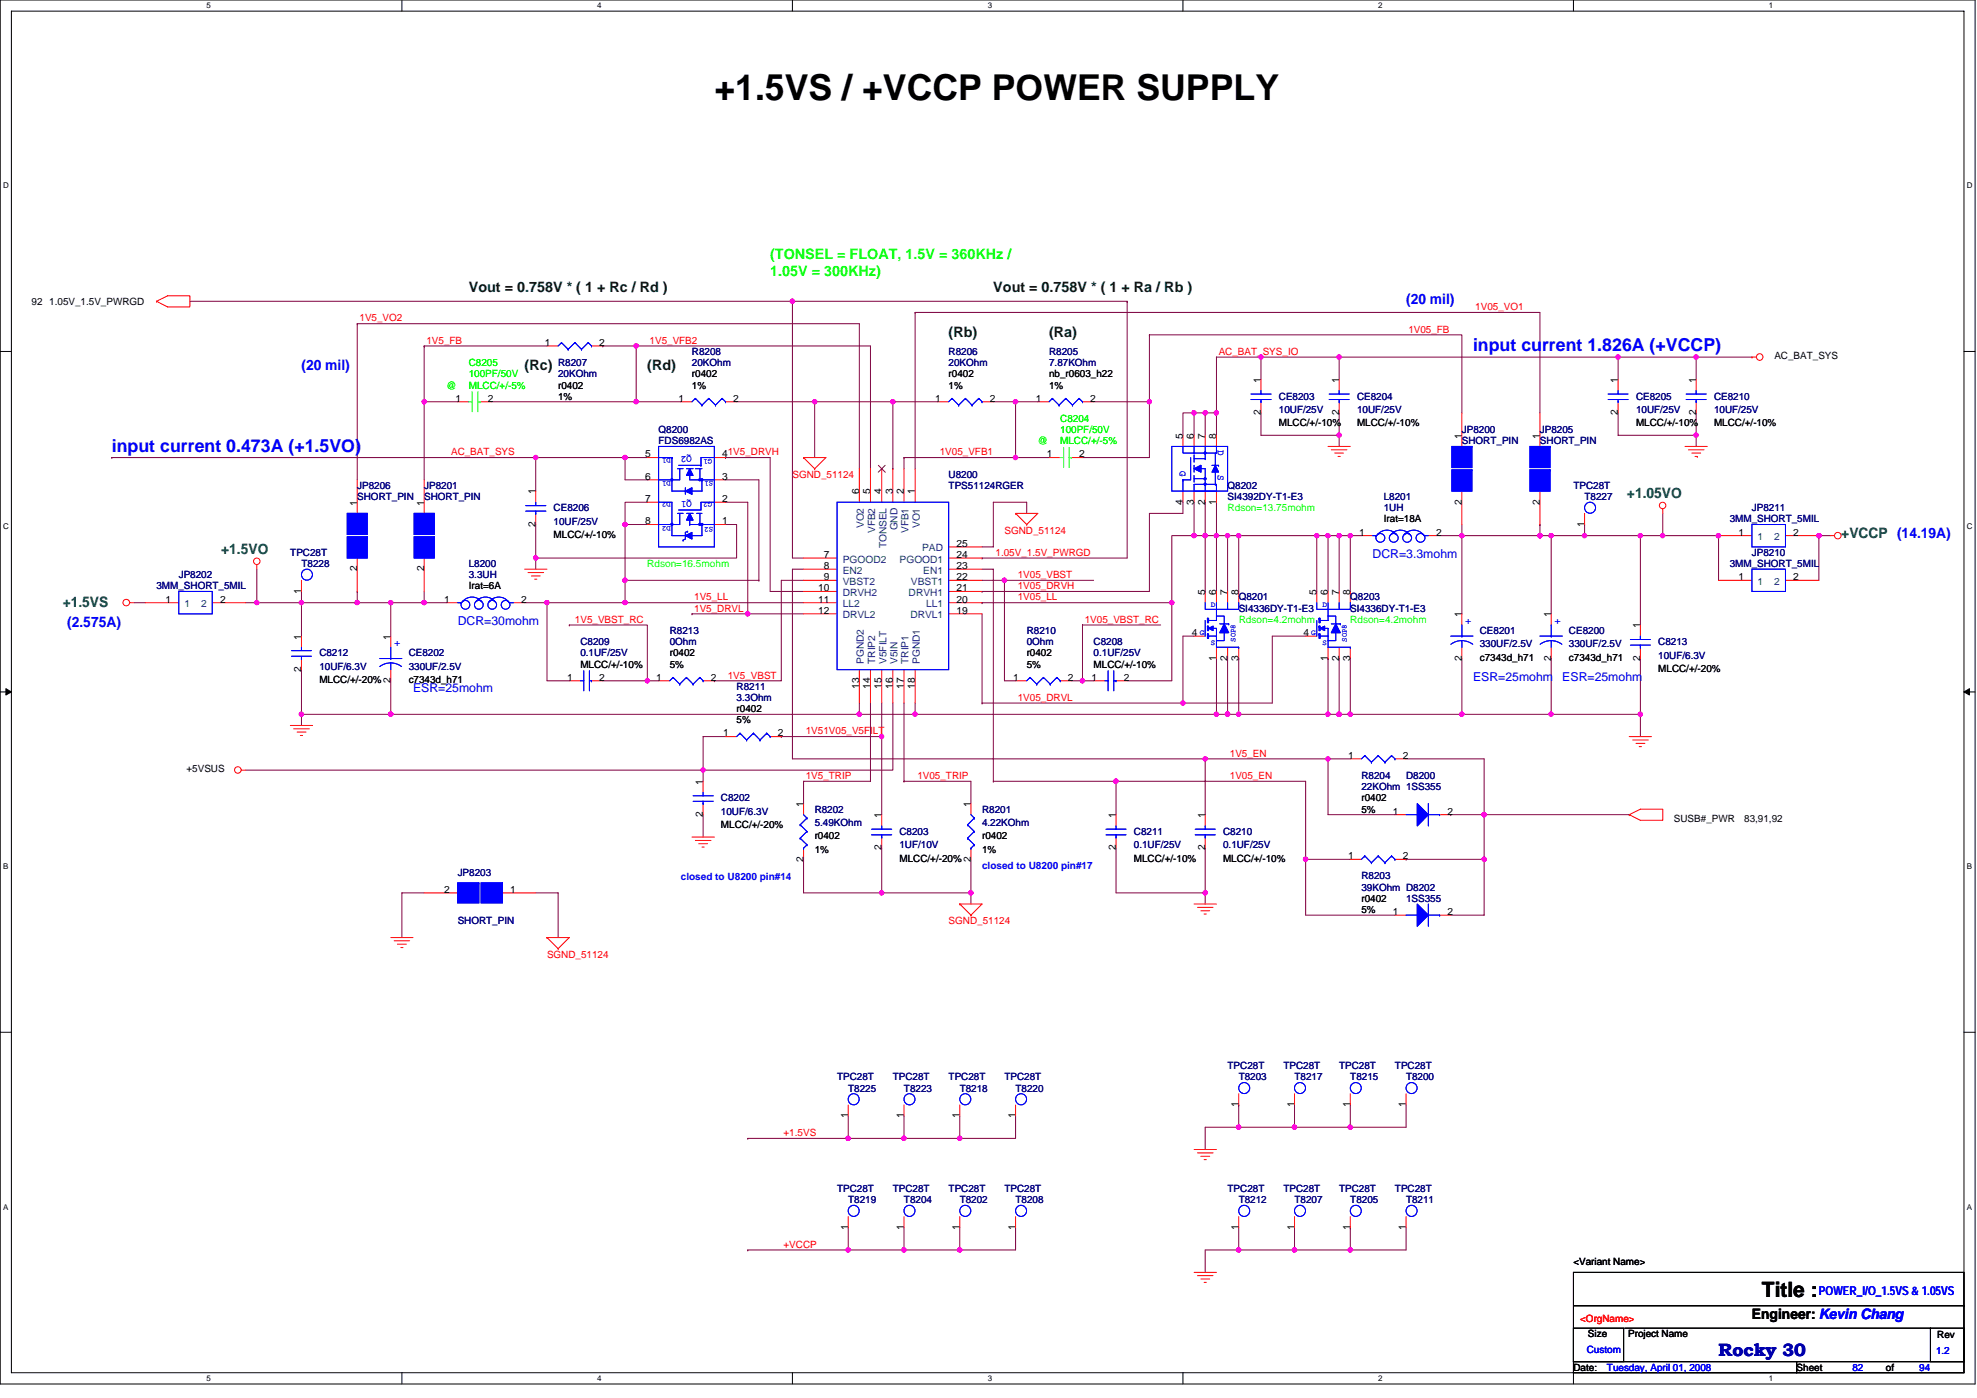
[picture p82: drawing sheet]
<svg xmlns="http://www.w3.org/2000/svg" width="297mm" height="210mm" viewBox="0 0 297 210" stroke-linecap="round" stroke-linejoin="round" font-family="sans-serif">
<defs><g id="words">
<text font-size="5.4" x="107.3" y="15">+1.5VS / +VCCP POWER SUPPLY</text>
<text font-size="3.2" x="264.7" y="194.9">Title :</text>
<g font-size="2.7" fill="#00f">
<text x="221.3" y="52.7">input current 1.826A (+VCCP)</text>
<text x="16.8" y="67.8">input current 0.473A (+1.5VO)</text>
</g>
<text font-size="2.7" fill="#0000a0" x="258.2" y="203.7">Rocky 30</text>
<g font-size="2.2" fill="#0f0">
<text x="115.7" y="38.9">(TONSEL = FLOAT, 1.5V = 360KHz /</text>
<text x="115.7" y="41.4">1.05V = 300KHz)</text>
</g>
<g font-size="2.2" fill="#004000">
<text x="70.4" y="43.9">Vout = 0.758V * ( 1 + Rc / Rd )</text>
<text x="149.2" y="43.9">Vout = 0.758V * ( 1 + Ra / Rb )</text>
<text x="142.5" y="50.6">(Rb)</text>
<text x="157.6" y="50.6">(Ra)</text>
<text x="78.8" y="55.6">(Rc)</text>
<text x="97.3" y="55.6">(Rd)</text>
</g>
<g font-size="2.2" fill="#00f">
<text x="211.3" y="45.6">(20 mil)</text>
<text x="45.3" y="55.6">(20 mil)</text>
<text x="10.1" y="94.2">(2.575A)</text>
</g>
<g font-size="2.2" fill="#008000">
<text x="244.5" y="74.8">+1.05VO</text>
<text x="33.2" y="83.1">+1.5VO</text>
<text x="276.6" y="80.8">+VCCP (14.19A)</text>
<text x="9.4" y="91.2">+1.5VS</text>
</g>
<text font-size="2.2" x="263.2" y="198.1">Engineer: Kevin Chang</text>
<g font-size="1.8" fill="#00f">
<text x="206.2" y="83.8">DCR=3.3mohm</text>
<text x="68.8" y="93.9">DCR=30mohm</text>
<text x="62.1" y="103.9">ESR=25mohm</text>
<text x="221.3" y="102.2">ESR=25mohm</text>
<text x="234.7" y="102.2">ESR=25mohm</text>
<text x="273.3" y="194.5">POWER_I/O_1.5VS &amp; 1.05VS</text>
</g>
<g font-size="1.5">
<text x="4.7" y="45.8">92</text>
<text x="7.4" y="45.8">1.05V_1.5V_PWRGD</text>
<text x="81.8" y="51.9">1</text>
<text x="90" y="51.9">2</text>
<text x="266.6" y="54">AC_BAT_SYS</text>
<text x="83.9" y="58.4">r0402</text>
<text x="104" y="56.7">r0402</text>
<text x="104" y="58.4">1%</text>
<text x="142.5" y="56.7">r0402</text>
<text x="142.5" y="58.4">1%</text>
<text x="157.6" y="56.7">nb_r0603_h22</text>
<text x="157.6" y="58.4">1%</text>
<text x="189.4" y="57.5" transform="rotate(-90 189.4 57.5)">1</text>
<text x="201.2" y="57.5" transform="rotate(-90 201.2 57.5)">1</text>
<text x="243.1" y="57.5" transform="rotate(-90 243.1 57.5)">1</text>
<text x="254.8" y="57.5" transform="rotate(-90 254.8 57.5)">1</text>
<text x="68.4" y="60.3">1</text>
<text x="73.3" y="60.3">2</text>
<text x="83.9" y="60">1%</text>
<text x="102" y="60.3">1</text>
<text x="110.2" y="60.3">2</text>
<text x="140.5" y="60.3">1</text>
<text x="148.7" y="60.3">2</text>
<text x="155.6" y="60.3">1</text>
<text x="163.8" y="60.3">2</text>
<text x="177.7" y="65.9" transform="rotate(-90 177.7 65.9)">5</text>
<text x="179.4" y="65.9" transform="rotate(-90 179.4 65.9)">6</text>
<text x="181.1" y="65.9" transform="rotate(-90 181.1 65.9)">7</text>
<text x="182.7" y="65.9" transform="rotate(-90 182.7 65.9)">8</text>
<text x="189.4" y="62.4" transform="rotate(-90 189.4 62.4)">2</text>
<text x="192.1" y="64.1">MLCC/+/-10%</text>
<text x="201.2" y="62.4" transform="rotate(-90 201.2 62.4)">2</text>
<text x="203.9" y="64.1">MLCC/+/-10%</text>
<text x="219.6" y="65.9" transform="rotate(-90 219.6 65.9)">1</text>
<text x="231.3" y="65.9" transform="rotate(-90 231.3 65.9)">1</text>
<text x="243.1" y="62.4" transform="rotate(-90 243.1 62.4)">2</text>
<text x="245.8" y="64.1">MLCC/+/-10%</text>
<text x="254.8" y="62.4" transform="rotate(-90 254.8 62.4)">2</text>
<text x="257.5" y="64.1">MLCC/+/-10%</text>
<text x="96.9" y="68.7">5</text>
<text x="108.5" y="68.7">41V5_DRVH</text>
<text x="157.3" y="68.7">1</text>
<text x="162.1" y="68.7">2</text>
<text x="53.7" y="75.9" transform="rotate(-90 53.7 75.9)">1</text>
<text x="63.7" y="75.9" transform="rotate(-90 63.7 75.9)">1</text>
<text x="80.5" y="74.3" transform="rotate(-90 80.5 74.3)">1</text>
<text x="96.9" y="72.1">6</text>
<text x="96.9" y="75.4">7</text>
<text x="108.5" y="75.4">2</text>
<text x="108.5" y="72.1">3</text>
<text x="129.1" y="74.3" transform="rotate(-90 129.1 74.3)">6</text>
<text x="130.8" y="74.3" transform="rotate(-90 130.8 74.3)">5</text>
<text x="132.5" y="74.3" transform="rotate(-90 132.5 74.3)">4</text>
<text x="134.1" y="74.3" transform="rotate(-90 134.1 74.3)">3</text>
<text x="135.8" y="74.3" transform="rotate(-90 135.8 74.3)">2</text>
<text x="137.5" y="74.3" transform="rotate(-90 137.5 74.3)">1</text>
<text x="177.7" y="75.8" transform="rotate(-90 177.7 75.8)">4</text>
<text x="179.4" y="75.8" transform="rotate(-90 179.4 75.8)">3</text>
<text x="181.1" y="75.8" transform="rotate(-90 181.1 75.8)">2</text>
<text x="182.7" y="75.8" transform="rotate(-90 182.7 75.8)">1</text>
<text x="219.6" y="75.8" transform="rotate(-90 219.6 75.8)">2</text>
<text x="231.3" y="75.8" transform="rotate(-90 231.3 75.8)">2</text>
<text x="80.5" y="79.1" transform="rotate(-90 80.5 79.1)">2</text>
<text x="83.2" y="80.8">MLCC/+/-10%</text>
<text x="96.9" y="78.8">8</text>
<text x="108.5" y="78.8">1</text>
<text x="123.8" y="83.8">7</text>
<text x="143.7" y="83.8">24</text>
<text x="143.7" y="82.1">25</text>
<text x="204.2" y="80.4">1</text>
<text x="207.9" y="78.5">Irat=18A</text>
<text x="215.8" y="80.4">2</text>
<text x="238.1" y="79.1" transform="rotate(-90 238.1 79.1)">1</text>
<text x="261.2" y="80.4">1</text>
<text x="269.4" y="80.4">2</text>
<text x="45.3" y="89.2" transform="rotate(-90 45.3 89.2)">1</text>
<text x="53.7" y="85.8" transform="rotate(-90 53.7 85.8)">2</text>
<text x="63.7" y="85.8" transform="rotate(-90 63.7 85.8)">2</text>
<text x="70.4" y="88.5">Irat=6A</text>
<text x="122.9" y="88.8">10</text>
<text x="123.8" y="85.5">8</text>
<text x="123.8" y="87.1">9</text>
<text x="143.7" y="85.5">23</text>
<text x="143.7" y="88.8">21</text>
<text x="143.7" y="87.1">22</text>
<text x="181.1" y="89.4" transform="rotate(-90 181.1 89.4)">5</text>
<text x="182.7" y="89.4" transform="rotate(-90 182.7 89.4)">6</text>
<text x="184.4" y="89.4" transform="rotate(-90 184.4 89.4)">7</text>
<text x="186.1" y="89.4" transform="rotate(-90 186.1 89.4)">8</text>
<text x="197.8" y="89.4" transform="rotate(-90 197.8 89.4)">5</text>
<text x="199.5" y="89.4" transform="rotate(-90 199.5 89.4)">6</text>
<text x="201.2" y="89.4" transform="rotate(-90 201.2 89.4)">7</text>
<text x="202.9" y="89.4" transform="rotate(-90 202.9 89.4)">8</text>
<text x="261.2" y="87.1">1</text>
<text x="269.4" y="87.1">2</text>
<text x="24.8" y="90.5">1</text>
<text x="33.1" y="90.5">2</text>
<text x="66.8" y="90.5">1</text>
<text x="78.3" y="90.5">2</text>
<text x="122.9" y="90.5">11</text>
<text x="122.9" y="92.2">12</text>
<text x="143.7" y="92.2">19</text>
<text x="143.7" y="90.5">20</text>
<text x="179.1" y="95.5">4</text>
<text x="195.8" y="95.5">4</text>
<text x="219.6" y="92.7" transform="rotate(-90 219.6 92.7)">1</text>
<text x="233" y="92.7" transform="rotate(-90 233 92.7)">1</text>
<text x="246.4" y="94.4" transform="rotate(-90 246.4 94.4)">1</text>
<text x="45.3" y="100.9" transform="rotate(-90 45.3 100.9)">2</text>
<text x="45.3" y="96.1" transform="rotate(-90 45.3 96.1)">1</text>
<text x="58.7" y="96.1" transform="rotate(-90 58.7 96.1)">1</text>
<text x="87.2" y="100.3">MLCC/+/-10%</text>
<text x="100.6" y="98.6">r0402</text>
<text x="100.6" y="100.3">5%</text>
<text x="154.3" y="98.6">r0402</text>
<text x="154.3" y="100.3">5%</text>
<text x="164.3" y="100.3">MLCC/+/-10%</text>
<text x="182.7" y="99.2" transform="rotate(-90 182.7 99.2)">1</text>
<text x="184.4" y="99.2" transform="rotate(-90 184.4 99.2)">2</text>
<text x="186.1" y="99.2" transform="rotate(-90 186.1 99.2)">3</text>
<text x="199.5" y="99.2" transform="rotate(-90 199.5 99.2)">1</text>
<text x="201.2" y="99.2" transform="rotate(-90 201.2 99.2)">2</text>
<text x="202.9" y="99.2" transform="rotate(-90 202.9 99.2)">3</text>
<text x="219.6" y="99.2" transform="rotate(-90 219.6 99.2)">2</text>
<text x="222.3" y="99.3">c7343d_h71</text>
<text x="233" y="99.2" transform="rotate(-90 233 99.2)">2</text>
<text x="235.7" y="99.3">c7343d_h71</text>
<text x="246.4" y="99.2" transform="rotate(-90 246.4 99.2)">2</text>
<text x="249.1" y="100.9">MLCC/+/-20%</text>
<text x="48" y="102.6">MLCC/+/-20%</text>
<text x="58.7" y="102.6" transform="rotate(-90 58.7 102.6)">2</text>
<text x="61.4" y="102.6">c7343d_h71</text>
<text x="85.2" y="102.2">1</text>
<text x="90" y="102.2">2</text>
<text x="98.6" y="102.2">1</text>
<text x="106.8" y="102.2">2</text>
<text x="110.7" y="107">r0402</text>
<text x="129.1" y="103.4" transform="rotate(-90 129.1 103.4)">13</text>
<text x="130.8" y="103.4" transform="rotate(-90 130.8 103.4)">14</text>
<text x="132.5" y="103.4" transform="rotate(-90 132.5 103.4)">15</text>
<text x="134.1" y="103.4" transform="rotate(-90 134.1 103.4)">16</text>
<text x="135.8" y="103.4" transform="rotate(-90 135.8 103.4)">17</text>
<text x="137.5" y="103.4" transform="rotate(-90 137.5 103.4)">18</text>
<text x="152.2" y="102.2">1</text>
<text x="160.5" y="102.2">2</text>
<text x="164" y="102.2">1</text>
<text x="168.8" y="102.2">2</text>
<text x="108.7" y="110.6">1</text>
<text x="110.7" y="108.6">5%</text>
<text x="116.9" y="110.6">2</text>
<text x="202.5" y="114">1</text>
<text x="210.8" y="114">2</text>
<text x="28" y="116">+5VSUS</text>
<text x="105.6" y="117.9" transform="rotate(-90 105.6 117.9)">1</text>
<text x="105.6" y="122.7" transform="rotate(-90 105.6 122.7)">2</text>
<text x="108.3" y="124.4">MLCC/+/-20%</text>
<text x="120.7" y="121.2" transform="rotate(-90 120.7 121.2)">1</text>
<text x="132.5" y="122.9" transform="rotate(-90 132.5 122.9)">1</text>
<text x="145.9" y="121.2" transform="rotate(-90 145.9 121.2)">1</text>
<text x="167.7" y="122.9" transform="rotate(-90 167.7 122.9)">1</text>
<text x="181.1" y="122.9" transform="rotate(-90 181.1 122.9)">1</text>
<text x="204.6" y="120.4">r0402</text>
<text x="204.6" y="122">5%</text>
<text x="209.3" y="122.3">1</text>
<text x="217.5" y="122.3">2</text>
<text x="251.5" y="123.4">SUSB#_PWR</text>
<text x="262.1" y="123.4">83,91,92</text>
<text x="120.7" y="129.4" transform="rotate(-90 120.7 129.4)">2</text>
<text x="122.4" y="126.1">r0402</text>
<text x="122.4" y="128.1">1%</text>
<text x="132.5" y="127.7" transform="rotate(-90 132.5 127.7)">2</text>
<text x="135.1" y="129.4">MLCC/+/-20%</text>
<text x="145.9" y="129.4" transform="rotate(-90 145.9 129.4)">2</text>
<text x="147.5" y="126.1">r0402</text>
<text x="147.5" y="128.1">1%</text>
<text x="167.7" y="127.7" transform="rotate(-90 167.7 127.7)">2</text>
<text x="170.4" y="129.4">MLCC/+/-10%</text>
<text x="181.1" y="127.7" transform="rotate(-90 181.1 127.7)">2</text>
<text x="183.8" y="129.4">MLCC/+/-10%</text>
<text x="202.5" y="129.1">1</text>
<text x="210.8" y="129.1">2</text>
<text x="66.8" y="134.1">2</text>
<text x="76.6" y="134.1">1</text>
<text x="204.6" y="135.5">r0402</text>
<text x="204.6" y="137.1">5%</text>
<text x="209.3" y="137.4">1</text>
<text x="217.5" y="137.4">2</text>
<text x="127.4" y="168" transform="rotate(-90 127.4 168)">1</text>
<text x="135.8" y="168" transform="rotate(-90 135.8 168)">1</text>
<text x="144.2" y="168" transform="rotate(-90 144.2 168)">1</text>
<text x="152.6" y="168" transform="rotate(-90 152.6 168)">1</text>
<text x="186.1" y="166.3" transform="rotate(-90 186.1 166.3)">1</text>
<text x="194.5" y="166.3" transform="rotate(-90 194.5 166.3)">1</text>
<text x="202.9" y="166.3" transform="rotate(-90 202.9 166.3)">1</text>
<text x="211.2" y="166.3" transform="rotate(-90 211.2 166.3)">1</text>
<text x="127.4" y="184.7" transform="rotate(-90 127.4 184.7)">1</text>
<text x="135.8" y="184.7" transform="rotate(-90 135.8 184.7)">1</text>
<text x="144.2" y="184.7" transform="rotate(-90 144.2 184.7)">1</text>
<text x="152.6" y="184.7" transform="rotate(-90 152.6 184.7)">1</text>
<text x="186.1" y="184.7" transform="rotate(-90 186.1 184.7)">1</text>
<text x="194.5" y="184.7" transform="rotate(-90 194.5 184.7)">1</text>
<text x="202.9" y="184.7" transform="rotate(-90 202.9 184.7)">1</text>
<text x="211.2" y="184.7" transform="rotate(-90 211.2 184.7)">1</text>
<text x="236.4" y="189.9">&lt;Variant Name&gt;</text>
<text x="238.6" y="200.9">Size</text>
<text x="244.6" y="200.9">Project Name</text>
<text x="291.1" y="201">Rev</text>
<text x="236.4" y="205.9">Date:</text>
<text x="269.9" y="205.9">Sheet</text>
<text x="283.4" y="205.9">of</text>
</g>
<g font-size="1.5" fill="#f00">
<text x="221.7" y="46.6">1V05_VO1</text>
<text x="54" y="48.3">1V5_VO2</text>
<text x="64.1" y="51.6">1V5_FB</text>
<text x="97.6" y="51.6">1V5_VFB2</text>
<text x="183.1" y="53.3">AC_BAT_SYS_IO</text>
<text x="211.6" y="50">1V05_FB</text>
<text x="67.8" y="68.4">AC_BAT_SYS</text>
<text x="119.1" y="71.8">SGND_51124</text>
<text x="141.2" y="68.4">1V05_VFB1</text>
<text x="149.6" y="83.5">1.05V_1.5V_PWRGD</text>
<text x="150.9" y="80.1">SGND_51124</text>
<text x="152.9" y="88.5">1V05_DRVH</text>
<text x="152.9" y="86.8">1V05_VBST</text>
<text x="86.4" y="93.5">1V5_VBST_RC</text>
<text x="104.3" y="90.2">1V5_LL</text>
<text x="104.3" y="91.9">1V5_DRVL</text>
<text x="152.9" y="90.2">1V05_LL</text>
<text x="163" y="93.5">1V05_VBST_RC</text>
<text x="109.3" y="101.9">1V5_VBST</text>
<text x="152.9" y="105.3">1V05_DRVL</text>
<text x="121.1" y="110.3">1V51V05_V5FILT</text>
<text x="184.8" y="113.6">1V5_EN</text>
<text x="121.1" y="117">1V5_TRIP</text>
<text x="137.8" y="117">1V05_TRIP</text>
<text x="184.8" y="117">1V05_EN</text>
<text x="82.2" y="143.8">SGND_51124</text>
<text x="142.5" y="138.8">SGND_51124</text>
<text x="117.7" y="170.6">+1.5VS</text>
<text x="117.7" y="187.4">+VCCP</text>
<text x="237.4" y="198.5">&lt;OrgName&gt;</text>
</g>
<g font-size="1.5" fill="#000080">
<text x="104" y="53.3">R8208</text>
<text x="142.5" y="53.3">R8206</text>
<text x="157.6" y="53.3">R8205</text>
<text x="83.9" y="55">R8207</text>
<text x="83.9" y="56.7">20KOhm</text>
<text x="104" y="55">20KOhm</text>
<text x="142.5" y="55">20KOhm</text>
<text x="157.6" y="55">7.87KOhm</text>
<text x="99" y="65">Q8200</text>
<text x="192.1" y="60">CE8203</text>
<text x="192.1" y="62">10UF/25V</text>
<text x="203.9" y="60">CE8204</text>
<text x="203.9" y="62">10UF/25V</text>
<text x="219.6" y="65">JP8200</text>
<text x="231.4" y="65">JP8205</text>
<text x="245.8" y="60">CE8205</text>
<text x="245.8" y="62">10UF/25V</text>
<text x="257.5" y="60">CE8210</text>
<text x="257.5" y="62">10UF/25V</text>
<text x="99" y="66.7">FDS6982AS</text>
<text x="142.5" y="71.8">U8200</text>
<text x="219.6" y="66.7">SHORT_PIN</text>
<text x="231.4" y="66.7">SHORT_PIN</text>
<text x="53.7" y="73.4">JP8206</text>
<text x="53.7" y="75.1">SHORT_PIN</text>
<text x="63.7" y="73.4">JP8201</text>
<text x="63.7" y="75.1">SHORT_PIN</text>
<text x="83.2" y="76.8">CE8206</text>
<text x="142.5" y="73.4">TPS51124RGER</text>
<text x="184.4" y="73.4">Q8202</text>
<text x="184.4" y="75.1">SI4392DY-T1-E3</text>
<text x="207.9" y="75.1">L8201</text>
<text x="207.9" y="76.8">1UH</text>
<text x="236.4" y="73.4">TPC28T</text>
<text x="238.1" y="75.1">T8227</text>
<text x="263.2" y="76.8">JP8211</text>
<text x="43.6" y="83.5">TPC28T</text>
<text x="83.2" y="78.8">10UF/25V</text>
<text x="259.9" y="78.5">3MM_SHORT_5MIL</text>
<text x="263.2" y="83.5">JP8210</text>
<text x="23.5" y="88.5">3MM_SHORT_5MIL</text>
<text x="26.9" y="86.8">JP8202</text>
<text x="45.3" y="85.2">T8228</text>
<text x="70.4" y="85.2">L8200</text>
<text x="70.4" y="86.8">3.3UH</text>
<text x="259.9" y="85.2">3MM_SHORT_5MIL</text>
<text x="100.6" y="95.2">R8213</text>
<text x="154.3" y="95.2">R8210</text>
<text x="186.1" y="90.2">Q8201</text>
<text x="186.1" y="91.9">SI4336DY-T1-E3</text>
<text x="202.9" y="90.2">Q8203</text>
<text x="202.9" y="91.9">SI4336DY-T1-E3</text>
<text x="222.3" y="95.2">CE8201</text>
<text x="235.7" y="95.2">CE8200</text>
<text x="48" y="98.6">C8212</text>
<text x="48" y="100.6">10UF/6.3V</text>
<text x="61.4" y="98.6">CE8202</text>
<text x="61.4" y="100.6">330UF/2.5V</text>
<text x="87.2" y="96.9">C8209</text>
<text x="87.2" y="98.6">0.1UF/25V</text>
<text x="100.6" y="96.9">0Ohm</text>
<text x="154.3" y="96.9">0Ohm</text>
<text x="164.3" y="96.9">C8208</text>
<text x="164.3" y="98.6">0.1UF/25V</text>
<text x="222.3" y="97.2">330UF/2.5V</text>
<text x="235.7" y="97.2">330UF/2.5V</text>
<text x="249.1" y="96.9">C8213</text>
<text x="249.1" y="98.9">10UF/6.3V</text>
<text x="110.7" y="103.6">R8211</text>
<text x="110.7" y="105.3">3.3Ohm</text>
<text x="204.6" y="117">R8204</text>
<text x="204.6" y="118.7">22KOhm 1SS355</text>
<text x="211.3" y="117">D8200</text>
<text x="108.3" y="120.4">C8202</text>
<text x="108.3" y="122.4">10UF/6.3V</text>
<text x="122.4" y="122">R8202</text>
<text x="122.4" y="124.1">5.49KOhm</text>
<text x="135.1" y="125.4">C8203</text>
<text x="147.5" y="122">R8201</text>
<text x="147.5" y="124.1">4.22KOhm</text>
<text x="170.4" y="125.4">C8211</text>
<text x="183.8" y="125.4">C8210</text>
<text x="68.8" y="131.6">JP8203</text>
<text x="135.1" y="127.4">1UF/10V</text>
<text x="170.4" y="127.4">0.1UF/25V</text>
<text x="183.8" y="127.4">0.1UF/25V</text>
<text x="204.6" y="132.1">R8203</text>
<text x="204.6" y="133.8">39KOhm D8202</text>
<text x="211.3" y="135.5">1SS355</text>
<text x="68.8" y="138.8">SHORT_PIN</text>
<text x="184.4" y="160.6">TPC28T</text>
<text x="192.8" y="160.6">TPC28T</text>
<text x="201.2" y="160.6">TPC28T</text>
<text x="209.6" y="160.6">TPC28T</text>
<text x="125.8" y="162.3">TPC28T</text>
<text x="127.4" y="164">T8225</text>
<text x="134.2" y="162.3">TPC28T</text>
<text x="135.8" y="164">T8223</text>
<text x="142.5" y="162.3">TPC28T</text>
<text x="144.2" y="164">T8218</text>
<text x="150.9" y="162.3">TPC28T</text>
<text x="152.6" y="164">T8220</text>
<text x="186.1" y="162.3">T8203</text>
<text x="194.5" y="162.3">T8217</text>
<text x="202.9" y="162.3">T8215</text>
<text x="211.3" y="162.3">T8200</text>
<text x="125.8" y="179">TPC28T</text>
<text x="134.2" y="179">TPC28T</text>
<text x="142.5" y="179">TPC28T</text>
<text x="150.9" y="179">TPC28T</text>
<text x="184.4" y="179">TPC28T</text>
<text x="192.8" y="179">TPC28T</text>
<text x="201.2" y="179">TPC28T</text>
<text x="209.6" y="179">TPC28T</text>
<text x="127.4" y="180.7">T8219</text>
<text x="135.8" y="180.7">T8204</text>
<text x="144.2" y="180.7">T8202</text>
<text x="152.6" y="180.7">T8208</text>
<text x="186.1" y="180.7">T8212</text>
<text x="194.5" y="180.7">T8207</text>
<text x="202.9" y="180.7">T8205</text>
<text x="211.3" y="180.7">T8211</text>
</g>
<g font-size="1.5" fill="#0f0">
<text x="67.1" y="58.4">@</text>
<text x="70.4" y="55">C8205</text>
<text x="70.4" y="56.7">100PF/50V</text>
<text x="70.4" y="58.4">MLCC/+/-5%</text>
<text x="159.3" y="63.4">C8204</text>
<text x="159.3" y="65">100PF/50V</text>
<text x="155.9" y="66.7">@</text>
<text x="159.3" y="66.7">MLCC/+/-5%</text>
<text x="184.4" y="76.8">Rdson=13.75mohm</text>
<text x="97.3" y="85.2">Rdson=16.5mohm</text>
<text x="186.1" y="93.6">Rdson=4.2mohm</text>
<text x="202.9" y="93.6">Rdson=4.2mohm</text>
</g>
<g font-size="1.5" fill="#00f">
<text x="104" y="68.5" transform="rotate(180 104 68.5)">Q2</text>
<text x="177.3" y="70.7" transform="rotate(90 177.3 70.7)">G</text>
<text x="183" y="67.6" transform="rotate(90 183 67.6)">D</text>
<text x="183" y="71.4" transform="rotate(90 183 71.4)">S</text>
<text x="104" y="75.2" transform="rotate(180 104 75.2)">Q1</text>
<text x="220.2" y="93.7">+</text>
<text x="233.5" y="93.7">+</text>
<text x="59.2" y="97.1">+</text>
<text x="147.5" y="130.5">closed to U8200 pin#17</text>
<text x="102.3" y="132.1">closed to U8200 pin#14</text>
<text x="238.4" y="203.2">Custom</text>
<text x="290.9" y="203.3">1.2</text>
<text x="241.4" y="205.9">Tuesday, April 01, 2008</text>
<text x="278.3" y="205.9">82</text>
<text x="288.4" y="205.9">94</text>
</g>
<g font-size="1.5" fill="#004080">
<text x="129.8" y="79.3" transform="rotate(-90 129.8 79.3)">VO2</text>
<text x="131.5" y="80.1" transform="rotate(-90 131.5 80.1)">VFB2</text>
<text x="133.2" y="82.4" transform="rotate(-90 133.2 82.4)">TONSEL</text>
<text x="134.8" y="79.7" transform="rotate(-90 134.8 79.7)">GND</text>
<text x="136.5" y="80.1" transform="rotate(-90 136.5 80.1)">VFB1</text>
<text x="138.2" y="79.3" transform="rotate(-90 138.2 79.3)">VO1</text>
<text x="138.6" y="82.8">PAD</text>
<text x="264.1" y="81.1">1</text>
<text x="266.6" y="81.1">2</text>
<text x="126.6" y="84.5">PGOOD2</text>
<text x="126.6" y="86.2">EN2</text>
<text x="126.6" y="87.8">VBST2</text>
<text x="126.6" y="89.5">DRVH2</text>
<text x="135.2" y="84.5">PGOOD1</text>
<text x="136.5" y="89.5">DRVH1</text>
<text x="136.9" y="87.8">VBST1</text>
<text x="138.7" y="86.2">EN1</text>
<text x="264.1" y="87.8">1</text>
<text x="266.6" y="87.8">2</text>
<text x="27.7" y="91.2">1</text>
<text x="30.2" y="91.2">2</text>
<text x="126.6" y="91.2">LL2</text>
<text x="126.6" y="92.9">DRVL2</text>
<text x="136.8" y="92.9">DRVL1</text>
<text x="139.1" y="91.2">LL1</text>
<text x="129.8" y="99.7" transform="rotate(-90 129.8 99.7)">PGND2</text>
<text x="131.5" y="99.7" transform="rotate(-90 131.5 99.7)">TRIP2</text>
<text x="133.2" y="99.7" transform="rotate(-90 133.2 99.7)">V5FILT</text>
<text x="134.8" y="99.7" transform="rotate(-90 134.8 99.7)">V5IN</text>
<text x="136.5" y="99.7" transform="rotate(-90 136.5 99.7)">TRIP1</text>
<text x="138.2" y="99.7" transform="rotate(-90 138.2 99.7)">PGND1</text>
</g>
<g font-size="1.2">
<text x="31" y="1.3">5</text>
<text x="89.7" y="1.3">4</text>
<text x="148.4" y="1.3">3</text>
<text x="207.1" y="1.3">2</text>
<text x="265.7" y="1.3">1</text>
<text x=".5" y="28.3">D</text>
<text x="295.5" y="28.3">D</text>
<text x=".5" y="79.4">C</text>
<text x="295.5" y="79.4">C</text>
<text x=".5" y="130.6">B</text>
<text x="295.5" y="130.6">B</text>
<text x=".5" y="181.7">A</text>
<text x="295.5" y="181.7">A</text>
<text x="31" y="207.5">5</text>
<text x="89.7" y="207.5">4</text>
<text x="148.4" y="207.5">3</text>
<text x="207.1" y="207.5">2</text>
<text x="265.7" y="207.5">1</text>
</g>
<g font-size="1.2" fill="#00f">
<text x="100.8" y="68.8" transform="rotate(180 100.8 68.8)">D1</text>
<text x="107" y="68.9" transform="rotate(180 107 68.9)">G1</text>
<text x="100.8" y="72.3" transform="rotate(180 100.8 72.3)">D1</text>
<text x="100.8" y="75.5" transform="rotate(180 100.8 75.5)">D2</text>
<text x="107" y="75.5" transform="rotate(180 107 75.5)">G2</text>
<text x="107.2" y="72.3" transform="rotate(180 107.2 72.3)">S1</text>
<text x="100.8" y="79" transform="rotate(180 100.8 79)">D2</text>
<text x="107.2" y="79.2" transform="rotate(180 107.2 79.2)">S2</text>
<text x="180.3" y="95.3">G</text>
<text x="181.9" y="91.1">D</text>
<text x="197" y="95.3">G</text>
<text x="198.7" y="91.1">D</text>
<text x="181.9" y="96.8">S</text>
<text x="185.6" y="96.4" transform="rotate(-90 185.6 96.4)">SOP8</text>
<text x="198.7" y="96.8">S</text>
<text x="202.4" y="96.4" transform="rotate(-90 202.4 96.4)">SOP8</text>
</g>
</g></defs>
<path d="M0 0h296.8v207.9h-296.8zM1.7 1.7h293.4v204.5h-293.4z" fill="none" stroke="#000" stroke-width=".15"/>
<g fill="#fff">
<path d="M31 .2h.7v1.3h-.7z"/>
<path d="M31 206.4h.7v1.3h-.7z"/>
</g>
<path d="M60.4 0v1.7M60.4 206.2v1.7" fill="none" stroke="#000" stroke-width=".15"/>
<g fill="#fff">
<path d="M89.7 .2h.7v1.3h-.7z"/>
<path d="M89.7 206.4h.7v1.3h-.7z"/>
</g>
<path d="M119.1 0v1.7M119.1 206.2v1.7" fill="none" stroke="#000" stroke-width=".15"/>
<g fill="#fff">
<path d="M148.4 .2h.7v1.3h-.7z"/>
<path d="M148.4 206.4h.7v1.3h-.7z"/>
</g>
<path d="M177.7 0v1.7M177.7 206.2v1.7" fill="none" stroke="#000" stroke-width=".15"/>
<g fill="#fff">
<path d="M207.1 .2h.6v1.3h-.6z"/>
<path d="M207.1 206.4h.6v1.3h-.6z"/>
</g>
<path d="M236.4 0v1.7M236.4 206.2v1.7" fill="none" stroke="#000" stroke-width=".15"/>
<g fill="#fff">
<path d="M265.7 .2h.7v1.3h-.7z"/>
<path d="M265.7 206.4h.7v1.3h-.7z"/>
<path d="M.5 27.2h.8v1.4h-.8z"/>
<path d="M295.5 27.2h.9v1.4h-.9z"/>
<path d="M.5 78.3h.8v1.4h-.8z"/>
<path d="M295.5 78.3h.9v1.4h-.9z"/>
</g>
<path d="M0 52.8h1.7M295.1 52.8h1.7" fill="none" stroke="#000" stroke-width=".15"/>
<g fill="#fff">
<path d="M.5 129.5h.7v1.3h-.7z"/>
<path d="M295.5 129.5h.8v1.3h-.8z"/>
</g>
<path d="M0 103.9h1.7M295.1 103.9h1.7" fill="none" stroke="#000" stroke-width=".15"/>
<path d="M.9 103.4l.8 .5-.8 .5zM295.1 103.9l.8-.5v1z" fill="#000" stroke="#000" stroke-width=".15"/>
<g fill="#fff">
<path d="M.5 180.6h.7v1.3h-.7z"/>
<path d="M295.5 180.6h.8v1.3h-.8z"/>
</g>
<path d="M0 155h1.7M295.1 155h1.7M236.4 199.5h7.5v5h-7.5zM236.4 196.1h58.7M236.4 191.1h58.7v13.4h-58.7zM244.1 199.5h45.9M290 199.5h5.1v5h-5.1zM290 199.5h.1M295.1 196.1h.1M236.4 204.5h33.5v1.7h-33.5zM269.9 204.5h25.2v1.7h-25.2z" fill="none" stroke="#000" stroke-width=".15"/>
<g fill="none" stroke="#800040" stroke-width=".15">
<path d="M28.5 45.3h90.6M53.7 48.6h75.4v21.8M53.7 48.6h.1M53.7 48.6v23.5M63.7 52v8.3h5.1M63.7 52h.1M63.7 52h18.5M90.6 52h.1M90.6 52h40.2v18.4M95.6 52v8.3M95.6 52h.1M119.1 45.3v38.5h1.6"/>
<path d="M119.1 45.3h50.3M137.5 46.9v23.5M137.5 46.9h.1M137.5 46.9h93.9v15.1M169.4 45.3v38.5h-21.9M169.4 45.3h.1M172.7 50.3h46.9v11.7M172.7 50.3h.1M172.7 50.3v10M182.8 53.6h.1M182.8 53.6v8.4M182.8 53.6h60.3"/>
<path d="M189.5 53.6v3.4M189.5 53.6h.1M201.2 53.6v3.4M243.1 53.6v3.4M243.1 53.6h11.7v3.4M243.1 53.6h.1M254.8 53.6h8.4M16.8 68.7h.1M16.8 68.7h77.1M63.7 60.3h.1M63.7 60.3v11.8M73.8 60.3h21.8"/>
<path d="M80.5 68.7h.1M80.5 68.7v5.1M80.5 78.8v5M93.9 68.7h.1M93.9 68.7h3.4M93.9 68.7v3.4h3.4M93.9 78.8v8.4M95.6 60.3h.1M95.6 60.3h6.7M97.3 75.4h-3.4v3.4h3.4M109 68.7h.1M109 68.7h6.7v20.1h5"/>
<path d="M109 72.1h5v15.1M109 75.4h3.3v16.8M109 78.8h1.7v5h-30.2M110.7 60.3h11.7M122.4 60.3v8.4M122.4 60.3h.1M122.4 60.3h11.8M134.2 70.4h.1M134.2 60.3h6.7M134.2 60.3v10.1M135.8 68.7v1.7M135.8 68.7h.1"/>
<path d="M135.8 68.7h21.8M149.2 60.3h3.4M152.6 60.3h.1M152.6 60.3v8.4M152.6 68.7h.1M152.6 60.3h3.3M154.3 77.1v-1.7h-5.1v6.7h-1.7M164.3 60.3h8.4M172.7 60.3h.1M172.7 60.3v8.4h-10.1M177.7 75.4v1.7h-5v11.7h-25.2M179.4 75.4v5.1"/>
<path d="M179.4 62h-1.7v3.4M179.4 62h.1M179.4 62v3.4M179.4 62h1.7M181.1 75.4v5.1M181.1 62h.1M182.8 75.4v5.1M182.8 62v3.4M182.8 62h-1.7v3.4M182.8 62h.1M189.5 62v3.4h11.7M201.2 65.4h.1"/>
<path d="M201.2 65.4v1.7M201.2 62v3.4M219.6 78.8v1.7M231.4 78.8h.1M231.4 78.8v1.7M238.1 78.8h.1M238.1 78.8v1.7M243.1 62v3.4h11.7M249.8 77.1v3.4M254.8 62v3.4M254.8 65.4h.1M254.8 65.4v1.7"/>
<path d="M20.1 90.5h1.7M36.9 90.5h1.7M38.6 85.5v5M38.6 90.5h20.1M38.6 90.5h.1M45.3 88.8v6.7M45.3 88.8h.1M53.7 88.8h.1M53.7 88.8v1.7M58.7 90.5h.1M58.7 90.5h8.4M58.7 90.5v5"/>
<path d="M63.7 90.5h.1M63.7 88.8v1.7M78.8 90.5h3.4M80.5 83.8v1.7M80.5 83.8h.1M82.2 90.5h.1M82.2 90.5v11.8h3.3M82.2 90.5h11.7M85.5 93.9h11.8v8.4M85.5 93.9h.1M93.9 87.2h.1M93.9 87.2v3.3"/>
<path d="M93.9 90.5h.1M93.9 90.5h26.8M93.9 87.2h20.1M104 92.2h.1M104 92.2h8.3M112.3 92.2h8.4M112.3 92.2h.1M114 87.2h.1M120.7 87.2h-3.3v15.1h-10.1M120.7 85.5h-1.6v28.5h62M147.5 90.5h.1M147.5 88.8h.1"/>
<path d="M147.5 85.5h1.7v31.8M147.5 83.8h.1M147.5 87.2h3.4M147.5 92.2v13.4M147.5 90.5h28.6M150.9 87.2h.1M150.9 87.2v15.1h1.7M150.9 87.2h13.4M162.6 93.9v8.4M162.6 93.9h.1M162.6 93.9h11.8M176.1 90.5v11.8h-6.7"/>
<path d="M179.4 80.5h-3.3v10M179.4 95.5h-1.7v10.1M179.4 80.5h5M181.1 80.5h.1M181.1 80.5v8.3M182.8 80.5h.1M182.8 98.9v8.4M182.8 80.5v8.3M184.4 80.5h1.7v8.3M184.4 98.9v8.4M184.4 80.5h.1M184.4 80.5v8.3"/>
<path d="M186.1 80.5h11.7v8.3M186.1 80.5h.1M186.1 98.9h.1M186.1 98.9v8.4M196.2 95.5h-5v10.1h-43.7M197.8 80.5h1.7v8.3M197.8 80.5h.1M199.5 98.9h.1M199.5 80.5h1.7v8.3M199.5 80.5h.1M199.5 98.9v8.4M201.2 98.9v8.4"/>
<path d="M201.2 80.5h1.7v8.3M201.2 80.5h.1M202.9 80.5h.1M202.9 98.9v8.4M202.9 80.5h1.7M216.3 80.5h3.3M219.6 80.5v11.7M219.6 98.9v8.4M219.6 80.5h.1M219.6 80.5h13.5M231.4 80.5h.1M233.1 98.9v8.4"/>
<path d="M233.1 80.5h.1M233.1 80.5h5M233.1 80.5v11.7M238.1 80.5h8.4M246.5 98.9v8.4M246.5 80.5h.1M246.5 80.5h11.7M246.5 80.5v13.4M249.8 80.5h.1M258.2 80.5h.1M258.2 80.5v6.7M273.3 80.5h.1"/>
<path d="M273.3 80.5h1.7M273.3 80.5v6.7M36.9 115.7h68.7M45.3 107.3v1.7M45.3 100.6v6.7M45.3 107.3h.1M45.3 107.3h83.8M58.7 102.3v5M58.7 107.3h.1M90.6 102.3h6.7M97.3 102.3h.1M97.3 102.3h1.7"/>
<path d="M105.6 115.7h.1M105.6 115.7v1.6M107.3 102.3h.1M109 110.6h-3.4v5.1M117.4 110.6h.1M117.4 110.6h15.1M120.7 117.3h.1M120.7 117.3v3.4M129.1 105.6v1.7M129.1 107.3h8.4M130.8 105.6v11.7h-10.1M132.5 105.6v5"/>
<path d="M132.5 110.6v11.8M134.2 105.6v10.1h-28.6M135.8 105.6v11.7M135.8 117.3h.1M135.8 117.3h10.1v3.4M137.5 105.6v1.7M137.5 107.3h.1M137.5 107.3h48.6M147.5 105.6h.1M149.2 117.3h18.5v5.1M149.2 117.3h.1M161 102.3h1.6"/>
<path d="M162.6 102.3h.1M162.6 102.3h1.7M167.7 117.3h28.5v11.8M167.7 117.3h.1M177.7 105.6h.1M181.1 114h.1M181.1 114v8.4M181.1 114h18.4M182.8 107.3h.1M184.4 107.3h.1M186.1 107.3h13.4M199.5 114v8.4h10.1"/>
<path d="M199.5 114h3.4M199.5 107.3h.1M199.5 107.3h47M201.2 107.3h.1M202.9 107.3h.1M211.3 114h11.7v8.4M219.6 107.3h.1M233.1 107.3h.1M246.5 107.3v3.3M63.7 134.1h-3.3v6.7M80.5 134.1h3.4v6.7M105.6 122.4v3.3"/>
<path d="M120.7 129.1v5h11.8M132.5 127.4v6.7M132.5 134.1h.1M132.5 134.1h13.4M145.9 134.1v1.7M145.9 129.1v5M167.7 127.4v6.7h13.4M181.1 134.1h.1M181.1 127.4v6.7M181.1 134.1v1.7M196.2 129.1h6.7M196.2 129.1h.1"/>
<path d="M196.2 129.1v8.4h13.4M211.3 129.1h.1M211.3 129.1h11.7M218 122.4h.1M218 122.4h26.8M223 129.1v8.4h-5M223 122.4h.1M223 122.4v6.7M112.3 171h.1M127.4 171h.1M127.4 167.6v3.4M135.8 167.6v3.4"/>
<path d="M135.8 171h.1M144.2 171h.1M144.2 167.6v3.4M152.6 167.6v3.4h-40.3M186.1 166h.1M186.1 169.3h8.4M186.1 169.3h-5v3.4M186.1 166v3.3M194.5 166v3.3M194.5 169.3h.1M202.9 169.3h.1M202.9 166v3.3"/>
<path d="M211.3 166v3.3h-16.8M112.3 187.7h.1M127.4 187.7h.1M127.4 184.4v3.3M135.8 184.4v3.3M135.8 187.7h.1M144.2 187.7h.1M144.2 184.4v3.3M152.6 184.4v3.3h-40.3M186.1 184.4v3.3M186.1 187.7h-5v3.4M186.1 187.7h.1"/>
<path d="M186.1 187.7h16.8M194.5 184.4v3.3M194.5 187.7h.1M202.9 184.4h.1M202.9 184.4v3.3M211.3 184.4v3.3h-8.4"/>
</g>
<g fill="#f0f" stroke="#f0f" stroke-width=".15">
<circle cx="144.2" cy="171" r=".33"/>
<circle cx="127.4" cy="171" r=".33"/>
<circle cx="202.9" cy="169.3" r=".33"/>
<circle cx="186.1" cy="169.3" r=".33"/>
<circle cx="127.4" cy="187.7" r=".33"/>
<circle cx="144.2" cy="187.7" r=".33"/>
<circle cx="202.9" cy="187.7" r=".33"/>
<circle cx="194.5" cy="169.3" r=".33"/>
<circle cx="135.8" cy="187.7" r=".33"/>
<circle cx="135.8" cy="171" r=".33"/>
<circle cx="186.1" cy="187.7" r=".33"/>
<circle cx="194.5" cy="187.7" r=".33"/>
<circle cx="258.2" cy="80.5" r=".32"/>
<circle cx="233" cy="80.5" r=".32"/>
<circle cx="202.9" cy="80.5" r=".33"/>
<circle cx="177.7" cy="105.6" r=".33"/>
<circle cx="176.1" cy="90.5" r=".33"/>
<circle cx="219.6" cy="107.3" r=".33"/>
<circle cx="105.6" cy="115.7" r=".32"/>
<circle cx="132.5" cy="110.6" r=".32"/>
<circle cx="145.9" cy="134.1" r=".33"/>
<circle cx="132.5" cy="134.1" r=".32"/>
<circle cx="93.9" cy="68.7" r=".33"/>
<circle cx="82.2" cy="90.5" r=".32"/>
<circle cx="97.3" cy="102.2" r=".32"/>
<circle cx="58.7" cy="90.5" r=".33"/>
<circle cx="63.7" cy="90.5" r=".32"/>
<circle cx="80.5" cy="68.7" r=".32"/>
<circle cx="45.3" cy="90.5" r=".33"/>
<circle cx="129.1" cy="107.3" r=".33"/>
<circle cx="58.7" cy="107.3" r=".33"/>
<circle cx="172.7" cy="60.3" r=".32"/>
<circle cx="152.6" cy="60.3" r=".33"/>
<circle cx="134.1" cy="60.3" r=".33"/>
<circle cx="152.6" cy="68.7" r=".33"/>
<circle cx="95.6" cy="52" r=".33"/>
<circle cx="95.6" cy="60.3" r=".33"/>
<circle cx="223" cy="122.4" r=".32"/>
<circle cx="199.5" cy="114" r=".32"/>
<circle cx="181.1" cy="114" r=".32"/>
<circle cx="223" cy="129.1" r=".32"/>
<circle cx="196.2" cy="129.1" r=".33"/>
<circle cx="167.7" cy="117.3" r=".33"/>
<circle cx="181.1" cy="80.5" r=".32"/>
<circle cx="150.9" cy="87.2" r=".33"/>
<circle cx="162.6" cy="102.2" r=".33"/>
<circle cx="181.1" cy="134.1" r=".32"/>
<circle cx="179.4" cy="80.5" r=".33"/>
<circle cx="238.1" cy="80.5" r=".33"/>
<circle cx="184.4" cy="107.3" r=".33"/>
<circle cx="182.7" cy="107.3" r=".32"/>
<circle cx="202.9" cy="107.3" r=".33"/>
<circle cx="199.5" cy="107.3" r=".32"/>
<circle cx="201.2" cy="107.3" r=".33"/>
<circle cx="197.8" cy="80.5" r=".32"/>
<circle cx="231.4" cy="80.5" r=".32"/>
<circle cx="53.7" cy="90.5" r=".33"/>
<circle cx="246.5" cy="107.3" r=".33"/>
<circle cx="233" cy="107.3" r=".32"/>
<circle cx="45.3" cy="107.3" r=".33"/>
<circle cx="137.5" cy="107.3" r=".33"/>
<circle cx="246.5" cy="80.5" r=".33"/>
<circle cx="273.3" cy="80.5" r=".32"/>
<circle cx="38.6" cy="90.5" r=".32"/>
<circle cx="122.4" cy="60.3" r=".32"/>
<circle cx="63.7" cy="60.3" r=".32"/>
<circle cx="201.2" cy="65.4" r=".33"/>
<circle cx="254.8" cy="53.6" r=".33"/>
<circle cx="249.8" cy="80.5" r=".32"/>
<circle cx="219.6" cy="80.5" r=".33"/>
<circle cx="189.5" cy="53.6" r=".33"/>
<circle cx="201.2" cy="53.6" r=".33"/>
<circle cx="243.1" cy="53.6" r=".33"/>
<circle cx="254.8" cy="65.4" r=".33"/>
<circle cx="179.4" cy="62" r=".33"/>
<circle cx="181.1" cy="62" r=".32"/>
<circle cx="182.7" cy="62" r=".32"/>
<circle cx="184.4" cy="80.5" r=".33"/>
<circle cx="182.7" cy="80.5" r=".32"/>
<circle cx="186.1" cy="80.5" r=".33"/>
<circle cx="201.2" cy="80.5" r=".33"/>
<circle cx="199.5" cy="80.5" r=".32"/>
<circle cx="186.1" cy="107.3" r=".33"/>
<circle cx="119" cy="45.2" r=".33"/>
<circle cx="80.5" cy="83.8" r=".32"/>
<circle cx="93.9" cy="78.8" r=".33"/>
<circle cx="93.9" cy="87.2" r=".33"/>
<circle cx="93.9" cy="90.5" r=".33"/>
<circle cx="112.3" cy="92.2" r=".33"/>
</g>
<g fill="none" stroke="#f00" stroke-width=".15">
<path d="M23.5 45.3l1.7-.9h3.3v1.7h-3.3zM23.5 45.3h.1M82.2 52h1.7M88.9 52h1.7M189.5 57v1.7M201.2 57v1.7M243.1 57v1.7M254.8 57v1.7M263.2 53.6h.1M263.2 53.6h.7M53.7 72.1v5M63.7 72.1v5"/>
<path d="M68.8 60.3h1.6M72.1 60.3h1.7M80.5 73.8v1.6M80.5 77.1v1.7M97.3 68.7h1.7M97.3 72.1h1.7M97.3 75.4h1.7M97.3 78.8h1.7M102.3 60.3h1.7M107.3 68.7h1.7M107.3 72.1h1.7M107.3 75.4h1.7"/>
<path d="M107.3 78.8h1.7M109 60.3h1.7M120.7 68.7h3.4l-1.7 1.7M120.7 68.7h.1M120.7 68.7l1.7 1.7M122.4 70.4h.1M129.1 70.4v5M130.8 70.4v5M132.5 70.4v5M134.2 70.4v5M135.8 70.4v5M137.5 70.4v5"/>
<path d="M140.9 60.3h1.6M147.5 60.3h1.7M152.6 77.1h3.3l-1.6 1.7M152.6 77.1h.1M152.6 77.1l1.7 1.7M154.3 78.8h.1M155.9 60.3h1.7M157.6 68.7h1.7M161 68.7h1.6M162.6 60.3h1.7M177.7 65.4v1.7M177.7 73.8v1.6"/>
<path d="M179.4 65.4v1.7M179.4 73.8v1.6M181.1 65.4v1.7M181.1 73.8v1.6M182.8 65.4v1.7M182.8 73.8v1.6M189.5 60.3v1.7M199.5 67.1h3.4M200 67.6h2.4M200.5 68.1h1.4M201 68.6h.4M201.2 60.3v1.7"/>
<path d="M219.6 62v5.1M219.6 73.8v5M231.4 62v5.1M231.4 73.8v5M238.1 77.1v1.7M243.1 60.3v1.7M249.8 76.4v.7M253.2 67.1h3.3M253.7 67.6h2.3M254.2 68.1h1.3M254.7 68.6h.3M254.8 60.3v1.7"/>
<path d="M255 68.6h.1M19.5 90.5h.6M21.8 90.5h5.1M31.9 90.5h5M38.6 84.8v.7M45.3 87.2v1.6M45.3 95.5v1.7M45.3 98.9v1.7M53.7 83.8v5M58.7 95.5v1.7M63.7 83.8v5M67.1 90.5h1.7"/>
<path d="M77.1 90.5h1.7M78.8 85.5h3.4M79.3 86h2.4M79.8 86.5h1.4M80.3 87h.4M120.7 87.2h5.1M120.7 90.5h5.1M120.7 83.8h5.1M120.7 85.5h5.1M120.7 88.8h5.1M120.7 92.2h5.1M142.5 87.2h5"/>
<path d="M142.5 90.5h5M142.5 83.8h5M142.5 85.5h5M142.5 88.8h5M142.5 92.2h5M142.5 82.1h5M179.4 95.5h1.7M181.1 88.8v1.7M182.8 88.8v1.7M182.8 97.2v1.7M184.4 88.8v1.7M184.4 97.2v1.7"/>
<path d="M186.1 88.8v1.7M186.1 97.2v1.7M196.2 95.5h1.6M197.8 88.8v1.7M199.5 88.8v1.7M199.5 97.2v1.7M201.2 88.8v1.7M201.2 97.2v1.7M202.9 88.8v1.7M202.9 97.2v1.7M204.6 80.5h1.6M214.6 80.5h1.7"/>
<path d="M219.6 92.2v1.7M219.6 97.2v1.7M233.1 92.2v1.7M233.1 97.2v1.7M246.5 93.9v1.6M246.5 97.2v1.7M258.2 80.5h5M258.2 87.2h5M268.3 80.5h5M268.3 87.2h5M275 80.5h.6M36.3 115.7h.6"/>
<path d="M43.6 109h3.4M44.1 109.5h2.4M44.6 110h1.4M45.1 110.5h.4M58.7 100.6v1.7M85.5 102.3h1.7M88.9 102.3h1.7M99 102.3h1.6M105.6 102.3h1.7M105.6 117.3v1.7M109 110.6h1.7M115.7 110.6h1.7"/>
<path d="M129.1 100.6v5M130.8 100.6v5M132.5 100.6v5M134.2 100.6v5M135.8 100.6v5M137.5 100.6v5M152.6 102.3h1.7M159.3 102.3h1.7M164.3 102.3h1.7M167.7 102.3h1.7M202.9 114h1.7M209.6 114h1.7"/>
<path d="M244.8 110.6h3.3M245.3 111.1h2.3M245.8 111.7h1.3M246.3 112.1h.3M63.7 134.1h5.1M75.5 134.1h5M104 125.7h3.3M104.5 126.2h2.3M105 126.7h1.3M105.5 127.2h.3M105.6 120.7v1.7M120.7 120.7v1.7"/>
<path d="M120.7 127.4v1.7M132.5 122.4v1.7M132.5 125.7v1.7M144.2 135.8h3.3l-1.6 1.7M144.2 135.8h.1M144.2 135.8l1.7 1.7M145.9 137.5h.1M145.9 120.7v1.7M145.9 127.4v1.7M167.7 122.4v1.7M167.7 125.7v1.7M179.4 135.8h3.4"/>
<path d="M179.9 136.3h2.4M180.4 136.8h1.4M180.9 137.3h.3M181.1 122.4v1.7M181.1 125.7v1.7M202.9 129.1h1.7M209.6 122.4h1.7M209.6 129.1h1.7M209.6 137.5h1.7M216.3 122.4h1.7M216.3 137.5h1.7M244.8 122.4l1.7-.9h3.3v1.7h-3.3z"/>
<path d="M244.8 122.4h.1M58.7 140.8h3.4M59.2 141.3h2.3M59.7 141.8h1.4M60.2 142.3h.4M82.2 140.8h3.3l-1.6 1.7M82.2 140.8h.1M82.2 140.8l1.7 1.7M83.9 142.5h.1M127.4 166v1.6M135.8 166v1.6M144.2 166v1.6"/>
<path d="M152.6 166v1.6M179.4 172.7h3.4M179.9 173.2h2.4M180.4 173.7h1.4M180.9 174.2h.3M186.1 164.3v1.7M194.5 164.3v1.7M202.9 164.3v1.7M211.3 164.3v1.7M127.4 182.7v1.7M135.8 182.7v1.7M144.2 182.7v1.7"/>
<path d="M152.6 182.7v1.7M179.4 191.1h3.4M179.9 191.6h2.4M180.4 192.1h1.4M180.9 192.6h.3M186.1 182.7v1.7M194.5 182.7v1.7M202.9 182.7v1.7M211.3 182.7v1.7"/>
<circle cx="264.4" cy="53.6" r=".49"/>
<circle cx="249.8" cy="75.9" r=".49"/>
<circle cx="19" cy="90.5" r=".49"/>
<circle cx="38.6" cy="84.3" r=".49"/>
<circle cx="276.1" cy="80.5" r=".49"/>
<circle cx="35.7" cy="115.7" r=".49"/>
</g>
<g fill="none" stroke="#00f" stroke-width=".15">
<path d="M84.4 51.5h.1M84.4 51.5l1 1M84.4 51.5l-.5 .5M85.4 52.5h.1M86.4 51.5h.1M86.4 51.5l1 1M86.4 51.5l-1 1M87.4 52.5h.1M88.4 51.5h.1M88.4 51.5l.5 .5M88.4 51.5l-1 1M88.9 52h.1"/>
<path d="M104.5 59.8h.1M104.5 59.8l1 1.1M104.5 59.8l-.5 .5M106.5 59.8h.1M106.5 59.8l1 1.1M106.5 59.8l-1 1.1M108.5 59.8h.1M108.5 59.8l.5 .5M108.5 59.8l-1 1.1M143 59.8h.1M143 59.8l1 1.1M143 59.8l-.5 .5"/>
<path d="M145.1 59.8h.1M145.1 59.8l.9 1.1M145.1 59.8l-1.1 1.1M147.1 59.8h.1M147.1 59.8l.4 .5M147.1 59.8l-1.1 1.1M158.1 59.8h.1M158.1 59.8l1 1.1M158.1 59.8l-.5 .5M160.1 59.8h.1M160.1 59.8l1 1.1M160.1 59.8l-1 1.1"/>
<path d="M162.1 59.8h.1M162.1 59.8l.5 .5M162.1 59.8l-1 1.1M188 59.2h3M189.5 58.7v.5M199.7 59.2h3M201.2 58.7v.5M241.6 59.2h3M243.1 58.7v.5M253.3 59.2h3M254.8 58.7v.5M79 75.9h3"/>
<path d="M79 76.8h3M80.5 75.4v.5M80.5 77.1h.1M80.5 76.8v.3M99 67.1h8.3v15h-8.3zM99 75.4h2v5.1h4.5v-1.7M99 68.7h2M101 68.7v5.1h4.5v-1.7M101 68.7h.1M101.8 77.1h.8M101.8 70.4h.8M102 69.9h3.3"/>
<path d="M102.1 77.1v1.7h-3.1M102.1 70.4v1.7h-3.1M103 73.3v1M103.1 77.1h1M103.1 70.4h1M103.3 79.8l-.3 .2v1l-.4 .1M103.3 79.8h.1M103.6 78.8h3.7M103.6 78.8h.1M103.6 70.4v1.7h1.7M103.6 77.1v1.7M104.5 70.4h1"/>
<path d="M104.6 77.1h.9M105.2 77.1v1.7M105.2 70.4v1.7M105.3 72.1h2M105.3 72.1h.1M105.3 69.9h.1M105.5 60.9h.1M107.3 75.4h-2v1.2h-3.3M107.3 68.7h-2v1.2M107.5 60.9h.1M109 60.3h.1M125.8 75.4h16.7v25.2h-16.7z"/>
<path d="M144 60.9h.1M146 60.9h.1M147.5 60.3h.1M159.1 60.9h.1M161.1 60.9h.1M162.6 60.3h.1M176.1 67.1h8.3v6.7h-8.3zM177.7 67.1h5.1v1h-5.1zM177.7 72.1h.1M177.7 72.1v1.7M178.9 68.7v3.4h-1.2M179.4 68.4v1"/>
<path d="M179.4 70.4h1.7v1.5M179.4 71.4v1M179.4 69.9v1M179.4 72.7h3.4v1.1h-3.4zM179.4 68.1h.1M179.4 71.9h1.7M179.4 68.9h1.7M179.4 67.1v1M180.4 69.9v1M181.1 71.9v1.9M181.1 67.1v1.8M181.1 71.9h.1"/>
<path d="M181.1 68.9h.1M182.1 69.9h1M182.6 68.1v4.6M182.6 72.7h.1M183.1 69.9h.1M188 60h3M189.5 60.3h.1M189.5 60v.3M199.7 60h3M201.2 60.3h.1M201.2 60v.3M241.6 60h3"/>
<path d="M243.1 60.3h.1M243.1 60v.3M253.3 60h3M254.8 60.3h.1M254.8 60v.3M263.2 78.8h5.1v3.3h-5.1zM26.9 88.8h5v3.4h-5zM43.8 97.7h3M43.8 98.6h3M45.3 97.2v.5M45.3 98.9h.1M45.3 98.6v.3"/>
<path d="M57 98.9h3.4M58.7 99.6l1 .2 .6 .3M58.7 99.6l-.7 .1-.9 .4M58.7 99.6v1M58.7 98.9h.1M58.7 97.2v1.7M68.8 90.5h.5M69.3 90.5h.1M69.5 90.4a1.84 1.84 0 0 1 2.9 0M71.5 90.4a1.84 1.84 0 0 1 2.9 0M73.5 90.4a1.84 1.84 0 0 1 2.9 0M76.5 90.5h.6"/>
<path d="M102.6 81.1h.1M181.1 93.2v2.3M181.1 90.5v1h5v-1M181.6 94.4h1.2v2.8h3.3M181.6 95.5h1.2M182.8 90.5v2.7h-1.2M182.8 92.5h1.1v3.7h-1.1M183.3 93.7h1.3M184.4 90.5v1M184.6 93.7h.1M186.1 97.2h.1M197.8 93.2v2.3"/>
<path d="M197.8 90.5v1h5.1v-1M198.3 94.4h1.2v2.8h3.4M198.3 95.5h1.2M199.5 90.5v2.7h-1.2M199.5 92.5h1.2v3.7h-1.2M200 93.7h1.4M201.2 90.5v1M201.4 93.7h.1M202.9 97.2h.1M206.2 80.5h.5M206.7 80.5h.1M209.8 80.3a1.86 1.86 0 0 0-2.9 0"/>
<path d="M211.9 80.3a1.86 1.86 0 0 0-3 0M213.9 80.3a1.86 1.86 0 0 0-3 0M213.9 80.5h.7M218 95.5h3.3M219.6 96.2l1.1 .2 .6 .4M219.6 96.2l-.7 .1-.9 .5M219.6 96.2v1M219.6 95.5h.1M219.6 93.9v1.6M231.4 95.5h3.3M233.1 96.2a2.64 2.64 0 0 1 1.6 .6M233.1 96.2l-.8 .1-.9 .5"/>
<path d="M233.1 96.2v1M233.1 95.5h.1M233.1 93.9v1.6M245 96.1h3M245 96.9h3M246.5 95.5v.6M246.5 97.2h.1M246.5 96.9v.3M263.2 85.5h5.1v3.3h-5.1zM87.2 102.3h.5M87.7 100.8v3M88.6 100.8v3"/>
<path d="M88.6 102.3h.3M88.9 102.3h.1M101.1 101.7h.1M101.1 101.7l1 1.1M101.1 101.7l-.5 .6M102.1 102.8h.1M103.1 101.7h.1M103.1 101.7l-1 1.1M103.1 101.7l1 1.1M104.1 102.8h.1M104.1 119.5h3.1M105.2 101.7h.1"/>
<path d="M105.2 101.7l-1.1 1.1M105.2 101.7l.4 .6M105.6 102.3h.1M105.6 119v.5M111.2 110.1h.1M111.2 110.1l1 1M111.2 110.1l-.5 .5M112.2 111.1h.1M113.2 110.1h.1M113.2 110.1l1 1M113.2 110.1l-1 1M114.2 111.1h.1"/>
<path d="M115.2 110.1h.1M115.2 110.1l.5 .5M115.2 110.1l-1 1M115.7 110.6h.1M154.8 101.7h.1M154.8 101.7l1 1.1M154.8 101.7l-.5 .6M155.8 102.8h.1M156.8 101.7h.1M156.8 101.7l1 1.1M156.8 101.7l-1 1.1M157.8 102.8h.1"/>
<path d="M158.8 101.7h.1M158.8 101.7l.5 .6M158.8 101.7l-1 1.1M159.3 102.3h.1M166 102.3h.5M166.5 100.8v3M167.3 100.8v3M167.3 102.3h.4M167.7 102.3h.1M205.1 113.5h.1M205.1 113.5l1 1M205.1 113.5l-.5 .5"/>
<path d="M206.1 114.5h.1M207.1 113.5h.1M207.1 113.5l1 1M207.1 113.5l-1 1M208.1 114.5h.1M209.1 113.5h.1M209.1 113.5l.5 .5M209.1 113.5l-1 1M209.6 114h.1M104.1 120.4h3.1M105.6 120.7h.1M105.6 120.4v.3"/>
<path d="M120.2 125.9h.1M120.2 123.9h.1M120.2 125.9l1 1M120.2 123.9l1 1M120.7 127.4h.1M120.7 122.4l.5 .5M121.2 126.9h.1M121.2 122.9h.1M121.2 124.9h.1M121.2 126.9l-.5 .5M121.2 124.9l-1 1M121.2 122.9l-1 1"/>
<path d="M131 124.5h3M131 125.4h3M132.5 124.1v.4M132.5 125.7h.1M132.5 125.4v.3M145.4 125.9h.1M145.4 123.9h.1M145.4 125.9l1 1M145.4 123.9l1 1M145.9 127.4h.1M145.9 122.4l.5 .5M146.4 126.9h.1"/>
<path d="M146.4 122.9h.1M146.4 124.9h.1M146.4 126.9l-.5 .5M146.4 124.9l-1 1M146.4 122.9l-1 1M166.2 124.5h3M166.2 125.4h3M167.7 124.1v.4M167.7 125.7h.1M167.7 125.4v.3M179.6 124.5h3M179.6 125.4h3"/>
<path d="M181.1 124.1v.4M181.1 125.7h.1M181.1 125.4v.3M205.1 128.6h.1M205.1 128.6l1 1M205.1 128.6l-.5 .5M206.1 129.6h.1M207.1 128.6h.1M207.1 128.6l1 1M207.1 128.6l-1 1M208.1 129.6h.1M209.1 128.6h.1"/>
<path d="M209.1 128.6l.5 .5M209.1 128.6l-1 1M209.6 129.1h.1M211.3 122.4h1.6M211.3 137.5h1.6M214.6 120.7v3.4M214.6 135.8v3.3M214.6 122.4h1.7M214.6 137.5h1.7M216.3 122.4h.1M216.3 137.5h.1"/>
<circle cx="238.9" cy="76.3" r=".83"/>
<circle cx="46.1" cy="86.3" r=".83"/>
<circle cx="69.9" cy="90.8" r=".66"/>
<circle cx="71.9" cy="90.8" r=".66"/>
<circle cx="74" cy="90.8" r=".66"/>
<circle cx="76" cy="90.8" r=".66"/>
<circle cx="207.4" cy="80.8" r=".66"/>
<circle cx="209.4" cy="80.8" r=".66"/>
<circle cx="211.4" cy="80.8" r=".66"/>
<circle cx="213.4" cy="80.8" r=".66"/>
<circle cx="128.3" cy="165.1" r=".83"/>
<circle cx="136.6" cy="165.1" r=".83"/>
<circle cx="145" cy="165.1" r=".83"/>
<circle cx="153.4" cy="165.1" r=".83"/>
<circle cx="186.9" cy="163.4" r=".83"/>
<circle cx="195.3" cy="163.4" r=".83"/>
<circle cx="203.7" cy="163.4" r=".83"/>
<circle cx="212.1" cy="163.4" r=".83"/>
<circle cx="128.3" cy="181.9" r=".83"/>
<circle cx="136.6" cy="181.9" r=".83"/>
<circle cx="145" cy="181.9" r=".83"/>
<circle cx="153.4" cy="181.9" r=".83"/>
<circle cx="186.9" cy="181.9" r=".83"/>
<circle cx="195.3" cy="181.9" r=".83"/>
<circle cx="203.7" cy="181.9" r=".83"/>
<circle cx="212.1" cy="181.9" r=".83"/>
</g>
<g fill="#00f" stroke="#00f" stroke-width=".15">
<path d="M218.1 67.1v3.1h3v-3.1z" fill-rule="evenodd"/>
<path d="M218.1 70.6v3.2h3v-3.2z" fill-rule="evenodd"/>
<path d="M218.1 67.1v3.1h3v-3.1z" fill-rule="evenodd"/>
<path d="M218.1 70.6v3.2h3v-3.2z" fill-rule="evenodd"/>
<path d="M62.2 77.1v3.2h3.1v-3.2z" fill-rule="evenodd"/>
<path d="M62.2 80.6v3.2h3.1v-3.2z" fill-rule="evenodd"/>
<path d="M62.2 77.1v3.2h3.1v-3.2z" fill-rule="evenodd"/>
<path d="M62.2 80.6v3.2h3.1v-3.2z" fill-rule="evenodd"/>
<path d="M200.7 93.7l.7 1.3h-.7z" fill-rule="evenodd"/>
<path d="M200.7 93.7v1.3h-.7z" fill-rule="evenodd"/>
<path d="M198.3 94.4l.7-.4v.7z" fill-rule="evenodd"/>
<path d="M198.2 92.9h.1v.6h-.1z" fill-rule="evenodd"/>
<path d="M198.2 94h.1v.7h-.1z" fill-rule="evenodd"/>
<path d="M198.2 95.2h.1v.7h-.1z" fill-rule="evenodd"/>
<path d="M200.7 93.7l.7 1.3h-.7z" fill-rule="evenodd"/>
<path d="M200.7 93.7v1.3h-.7z" fill-rule="evenodd"/>
<path d="M198.3 94.4l.7-.4v.7z" fill-rule="evenodd"/>
<path d="M198.2 92.9h.1v.6h-.1z" fill-rule="evenodd"/>
<path d="M198.2 94h.1v.7h-.1z" fill-rule="evenodd"/>
<path d="M198.2 95.2h.1v.7h-.1z" fill-rule="evenodd"/>
<path d="M229.9 67.1v3.1h3v-3.1z" fill-rule="evenodd"/>
<path d="M229.9 70.6v3.2h3v-3.2z" fill-rule="evenodd"/>
<path d="M229.9 67.1v3.1h3v-3.1z" fill-rule="evenodd"/>
<path d="M229.9 70.6v3.2h3v-3.2z" fill-rule="evenodd"/>
<path d="M52.2 77.1v3.2h3v-3.2z" fill-rule="evenodd"/>
<path d="M52.2 80.6v3.2h3v-3.2z" fill-rule="evenodd"/>
<path d="M52.2 77.1v3.2h3v-3.2z" fill-rule="evenodd"/>
<path d="M52.2 80.6v3.2h3v-3.2z" fill-rule="evenodd"/>
<path d="M72.3 132.6v3h3.2v-3z" fill-rule="evenodd"/>
<path d="M68.8 132.6v3h3.1v-3z" fill-rule="evenodd"/>
<path d="M72.3 132.6v3h3.2v-3z" fill-rule="evenodd"/>
<path d="M68.8 132.6v3h3.1v-3z" fill-rule="evenodd"/>
<path d="M183.9 93.7l.7 1.3h-.7z" fill-rule="evenodd"/>
<path d="M183.9 93.7v1.3h-.6z" fill-rule="evenodd"/>
<path d="M181.6 94.4l.7-.4v.7z" fill-rule="evenodd"/>
<path d="M181.4 92.9h.2v.6h-.2z" fill-rule="evenodd"/>
<path d="M181.4 94h.2v.7h-.2z" fill-rule="evenodd"/>
<path d="M181.4 95.2h.2v.7h-.2z" fill-rule="evenodd"/>
<path d="M183.9 93.7l.7 1.3h-.7z" fill-rule="evenodd"/>
<path d="M183.9 93.7v1.3h-.6z" fill-rule="evenodd"/>
<path d="M181.6 94.4l.7-.4v.7z" fill-rule="evenodd"/>
<path d="M181.4 92.9h.2v.6h-.2z" fill-rule="evenodd"/>
<path d="M181.4 94h.2v.7h-.2z" fill-rule="evenodd"/>
<path d="M181.4 95.2h.2v.7h-.2z" fill-rule="evenodd"/>
<path d="M212.9 120.7l1.7 1.7-1.7 1.7z" fill-rule="evenodd"/>
<path d="M212.9 120.7l1.7 1.7-1.7 1.7z" fill-rule="evenodd"/>
<path d="M103.6 77.1l.5 1h-1z" fill-rule="evenodd"/>
<path d="M103 80.5l1-.5v1z" fill-rule="evenodd"/>
<path d="M103.6 70.4l.5 1h-1z" fill-rule="evenodd"/>
<path d="M103 73.8l1-.5v1z" fill-rule="evenodd"/>
<path d="M100.8 78.7h.3v.2h-.3z" fill-rule="evenodd"/>
<path d="M100.8 71.9h.3v.3h-.3z" fill-rule="evenodd"/>
<path d="M105.4 78.7h.2v.2h-.2z" fill-rule="evenodd"/>
<path d="M105 78.7h.2v.2h-.2z" fill-rule="evenodd"/>
<path d="M105.4 71.9h.2v.3h-.2z" fill-rule="evenodd"/>
<path d="M105 71.9h.2v.3h-.2z" fill-rule="evenodd"/>
<path d="M103.6 77.1l.5 1h-1z" fill-rule="evenodd"/>
<path d="M103 80.5l1-.5v1z" fill-rule="evenodd"/>
<path d="M103.6 70.4l.5 1h-1z" fill-rule="evenodd"/>
<path d="M103 73.8l1-.5v1z" fill-rule="evenodd"/>
<path d="M100.8 78.7h.3v.2h-.3z" fill-rule="evenodd"/>
<path d="M100.8 71.9h.3v.3h-.3z" fill-rule="evenodd"/>
<path d="M105.4 78.7h.2v.2h-.2z" fill-rule="evenodd"/>
<path d="M105 78.7h.2v.2h-.2z" fill-rule="evenodd"/>
<path d="M105.4 71.9h.2v.3h-.2z" fill-rule="evenodd"/>
<path d="M105 71.9h.2v.3h-.2z" fill-rule="evenodd"/>
<path d="M212.9 135.8l1.7 1.7-1.7 1.6z" fill-rule="evenodd"/>
<path d="M212.9 135.8l1.7 1.7-1.7 1.6z" fill-rule="evenodd"/>
<path d="M179.4 70.4l1-.5v1z" fill-rule="evenodd"/>
<path d="M182.6 69.9l.5 1h-1z" fill-rule="evenodd"/>
<path d="M181 72.6h.2v.2h-.2z" fill-rule="evenodd"/>
<path d="M181 67.9h.2v.2h-.2z" fill-rule="evenodd"/>
<path d="M181 71.8h.2v.2h-.2z" fill-rule="evenodd"/>
<path d="M179.4 70.4l1-.5v1z" fill-rule="evenodd"/>
<path d="M182.6 69.9l.5 1h-1z" fill-rule="evenodd"/>
<path d="M181 72.6h.2v.2h-.2z" fill-rule="evenodd"/>
<path d="M181 67.9h.2v.2h-.2z" fill-rule="evenodd"/>
<path d="M181 71.8h.2v.2h-.2z" fill-rule="evenodd"/>
</g>
<path d="M70.9 58.8v3M71.8 58.8v3M70.4 60.3h.5M71.8 60.3h.3M72.1 60.3h.1M159.3 68.7h.5M159.8 67.2v3M160.6 67.2v3M160.6 68.7h.4M161 68.7h.1" fill="none" stroke="#00ff80" stroke-width=".15"/>
<path d="M132 69.9l1 1M133 69.9l-1.1 1" fill="none" stroke="#804000" stroke-width=".15"/>
<use href="#words"/>
</svg>
